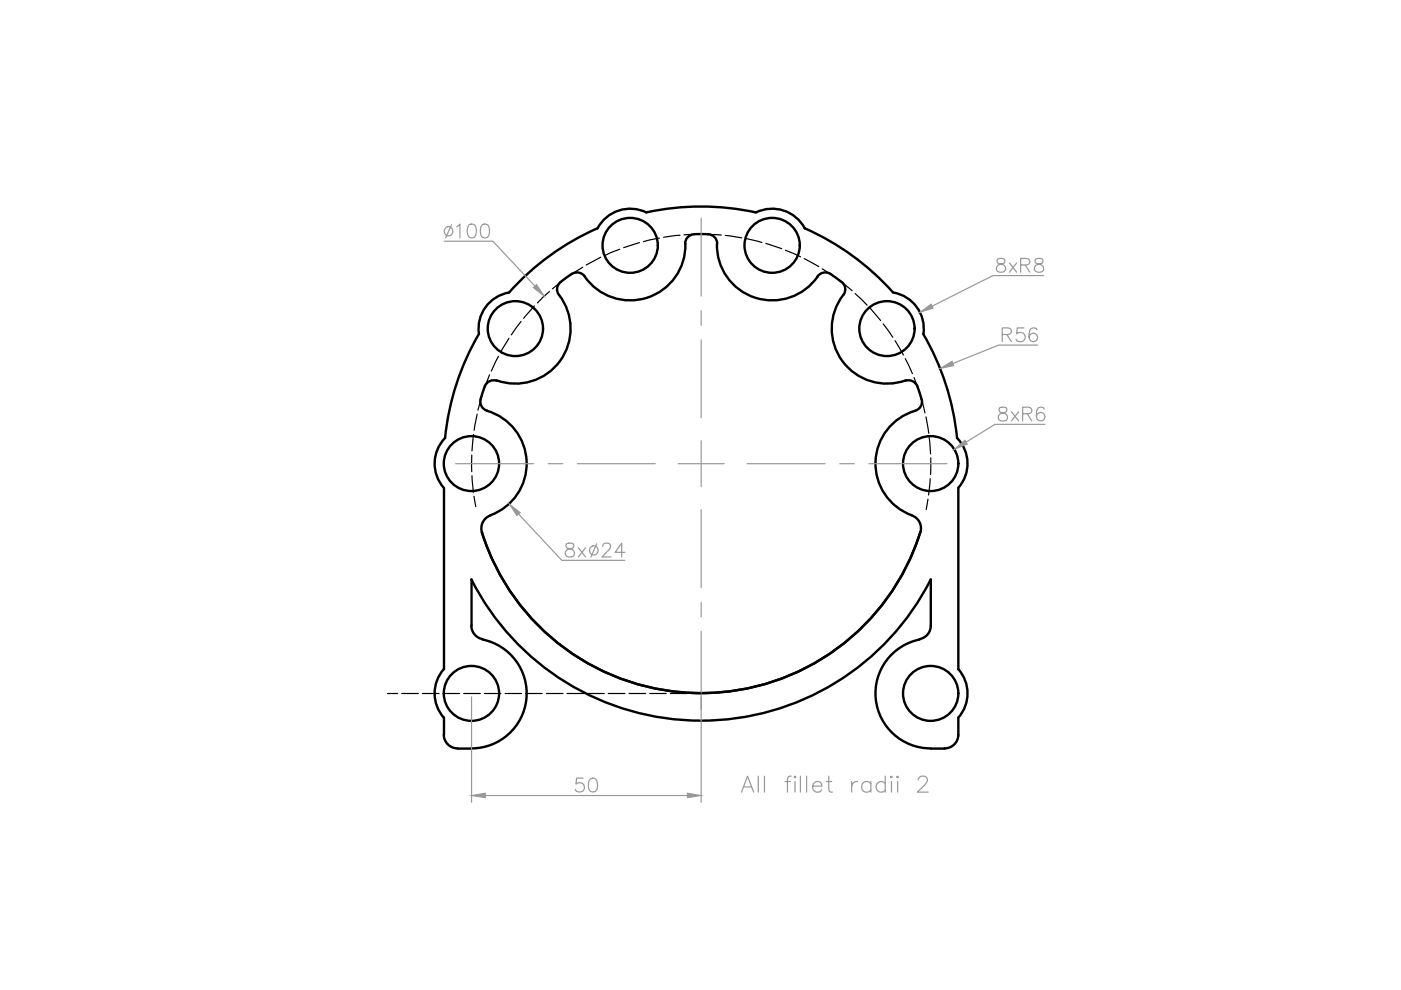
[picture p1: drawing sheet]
<svg xmlns="http://www.w3.org/2000/svg" width="297mm" height="210mm" viewBox="0 0 297 210" stroke-linecap="round" stroke-linejoin="round" font-family="sans-serif">
<!-- layer: 0 -->
<g fill="none" stroke="#000" stroke-width=".51">
<path d="M124 58.6a2.29 2.29 0 0 0-3.6 0l-1.2 .9a2.02 2.02 0 0 0-.7 3M147.2 49.7h2.9M147.2 49.7a1.89 1.89 0 0 0-1.9 2 11.7 11.7 0 0 1-8.1 11.4 11.7 11.7 0 0 1-13.3-4.5M150.1 49.7a1.94 1.94 0 0 1 1.9 2M152 51.7a11.7 11.7 0 0 0 8.1 11.4 11.7 11.7 0 0 0 13.3-4.5M170.6 48.4a54.5 54.5 0 0 1 18.7 13.6M170.6 48.4a7.9 7.9 0 0 0-10.4-3.4 54.6 54.6 0 0 0-23.1 0 7.9 7.9 0 0 0-10.4 3.4 54.1 54.1 0 0 0-18.8 13.6M173.3 58.6a2.24 2.24 0 0 1 3.6 0l1.2 .9a2 2 0 0 1 .7 3M101.5 70.8a54.5 54.5 0 0 0-7.1 22 7.8 7.8 0 0 0-.3 10.6M108 62a7.8 7.8 0 0 0-6.5 8.8M118.5 62.5a11.7 11.7 0 0 1 .2 14.1 11.7 11.7 0 0 1-13.4 4.1M178.8 62.5a11.7 11.7 0 0 0-.2 14.1 11.7 11.7 0 0 0 13.4 4.1"/>
<path d="M189.4 62a7.8 7.8 0 0 1 6.4 8.8M195.8 70.8a54.5 54.5 0 0 1 7.1 22 7.8 7.8 0 0 1 .3 10.6M101.9 84.7a1.92 1.92 0 0 0 1.4 2.4M102.8 81.9l-.9 2.8M103.2 87.1a11.6 11.6 0 0 1 8.5 10.8 11.6 11.6 0 0 1-7.7 11.3M105.3 80.7a1.98 1.98 0 0 0-2.5 1.2M192 80.7a1.98 1.98 0 0 1 2.5 1.2M194 87.1a11.6 11.6 0 0 0-8.4 10.8 11.6 11.6 0 0 0 7.7 11.3M194.5 81.9l.9 2.8M195.4 84.7a1.92 1.92 0 0 1-1.3 2.4M94.1 103.5v38.4M102.2 112.9a48.7 48.7 0 0 0 46.4 34.1 48.7 48.7 0 0 0 46.5-34.1"/>
<path d="M104 109.3a2.89 2.89 0 0 0-1.8 3.6M193.3 109.3a2.89 2.89 0 0 1 1.8 3.6M203.2 103.5v38.4a7.8 7.8 0 0 1 0 10.3v3.6a2.92 2.92 0 0 1-3 2.9 13.6 13.6 0 0 1-10.2-2.6 11.6 11.6 0 0 1-4-11.9 11.6 11.6 0 0 1 9-8.6M99.9 132.7a2.91 2.91 0 0 0 2.4 2.8M99.9 122.8a54.6 54.6 0 0 0 48.7 30 54.6 54.6 0 0 0 48.7-30M100 122.9v9.8M102.3 135.6a11.7 11.7 0 0 1 9.3 12.6 11.7 11.7 0 0 1-11.6 10.5h-3a2.92 2.92 0 0 1-2.9-2.9M197.3 122.9v9.8a2.91 2.91 0 0 1-2.3 2.8M94.1 141.9a7.7 7.7 0 0 0 0 10.3M94.1 152.2v3.6"/>
<circle cx="133.6" cy="52" r="5.8"/>
<circle cx="163.7" cy="52" r="5.8"/>
<circle cx="109.3" cy="69.7" r="5.8"/>
<circle cx="188.1" cy="69.7" r="5.8"/>
<circle cx="100" cy="98.3" r="5.8"/>
<circle cx="197.3" cy="98.3" r="5.8"/>
<circle cx="100" cy="147" r="5.8"/>
<circle cx="197.3" cy="147" r="5.8"/>
</g>
<!-- layer: dim -->
<g fill="none" stroke="#989898" stroke-width=".25">
<path d="M94.2 51.2h10.3l8.9 9.4M95.7 47.6l-1.2 2.8M96.8 48.1l.7-.6v2.9M99.5 47.6a.97 .97 0 0 1 1.4 .5 2.67 2.67 0 0 1-.3 2.2 .97 .97 0 0 1-1.4-.4 2.32 2.32 0 0 1 .3-2.3zM102.3 47.6a.98 .98 0 0 1 1.4 .5 2.5 2.5 0 0 1-.3 2.2 .98 .98 0 0 1-1.4-.4 2.5 2.5 0 0 1 .3-2.3zM148.7 46.2v16.6M211.5 54.9a.6 .6 0 0 0 .3 1 1.24 1.24 0 0 1 1.4 1.3 1.02 1.02 0 0 1-1.1 .5 1.02 1.02 0 0 1-.8-1 1.29 1.29 0 0 1 1.3-.8 .6 .6 0 0 0 .3-1l-.4-.1zM214 55.8l1.5 1.9M215.5 55.8l-1.5 1.9M216.4 56.2h1.3l.4-.2a.7 .7 0 0 0 0-1.1l-1.7-.1v2.9M217.4 56.2l.9 1.5M219.6 54.9l-.2 .6 .5 .4a1.24 1.24 0 0 1 1.4 1.3 1.02 1.02 0 0 1-1.2 .5 1.02 1.02 0 0 1-.8-1 1.41 1.41 0 0 1 1.4-.8 .6 .6 0 0 0 .3-1l-.4-.1z"/>
<path d="M221.3 58.4h-10.8l-12.9 6.5M148.7 65.9v3.1M148.7 72.1v16.5M212.5 70.9h1.2a.79 .79 0 0 0 .7-.8l-.2-.4-.5-.2h-1.2v2.9M213.5 70.9l.9 1.5M217.1 69.5h-1.4l-.2 1.3a1.03 1.03 0 0 1 1.6-.1 1.03 1.03 0 0 1-.2 1.6 1.03 1.03 0 0 1-1.5-.4M219.9 69.9a.83 .83 0 0 0-.8-.4 .83 .83 0 0 0-.8 .6 2.05 2.05 0 0 0 .3 2.2 .91 .91 0 0 0 1.3-.4 .91 .91 0 0 0-.6-1.2 .91 .91 0 0 0-1.1 .8M220 73.2h-8.3l-9.7 3.9M96.6 98.3h16.5M116.2 98.3h3.1M122.4 98.3h16.5M143.8 98.3h9.7"/>
<path d="M148.7 93.4v9.8M158.4 98.3h16.5M178 98.3h3.1M184.2 98.3h16.6M211.9 86.5a.61 .61 0 0 0 .3 .9 1.24 1.24 0 0 1 1.4 1.3 1.02 1.02 0 0 1-1.1 .6 1.02 1.02 0 0 1-.8-1 1.41 1.41 0 0 1 1.3-.9 .6 .6 0 0 0 .3-.9l-.4-.2zM214.4 87.3l1.6 2M216 87.3l-1.6 2M216.8 87.7l1.7-.1a.68 .68 0 0 0 0-1.1l-1.7-.2v3M217.8 87.7l1 1.6M221.4 86.8a.85 .85 0 0 0-1.2-.3 2.28 2.28 0 0 0 0 2.6 .91 .91 0 0 0 1.3-.4 .91 .91 0 0 0-.6-1.2 .91 .91 0 0 0-1.2 .8M221.6 90h-10.7l-6.1 3.7M110 109l9.1 9.8h13.4"/>
<path d="M120.1 115.3a.6 .6 0 0 0 .3 1 1.18 1.18 0 0 1 1.4 1.2 1.02 1.02 0 0 1-1.2 .6 1.02 1.02 0 0 1-.8-1 1.41 1.41 0 0 1 1.4-.8 .6 .6 0 0 0 .3-1l-.4-.1zM122.6 116.1l1.5 2M124.1 116.1l-1.5 2M126.5 115.3l-1.2 2.8M127.8 115.8a.65 .65 0 0 1 .5-.6h.6a.69 .69 0 0 1 .4 1.1l-1.7 1.8h2M132.5 117.1h-2.1l1.4-1.9v2.9M148.7 108v16.6M148.7 127.7v3.1M148.7 133.9v36.2M100 147.8v22.3M102.9 168.7h42.8M123.6 165h-1.4l-.1 1.3a1.03 1.03 0 0 1 1.6 0 1.03 1.03 0 0 1-.3 1.5 1.03 1.03 0 0 1-1.5-.4"/>
<path d="M125.2 165.2a.91 .91 0 0 1 1.4 .4 2.4 2.4 0 0 1-.3 2.2 .98 .98 0 0 1-1.4-.4 2.4 2.4 0 0 1 .3-2.2zM157.2 168l1.3-3.4 1.3 3.4M157.7 166.8h1.6M160.8 164.6v3.4M162.1 164.6v3.4M166.4 165.7h1.2M167.8 164.6l-.7 .1-.2 .5v2.8M168.6 164.6l.1 .1-.1 .2-.2-.2zM168.6 165.7v2.3M169.7 164.6v3.4M171 164.6v3.4M172.3 166.7h1.9a.98 .98 0 0 0-.9-1.1 .98 .98 0 0 0-1 1.1 1.07 1.07 0 0 0 .6 1.2 1.07 1.07 0 0 0 1.3-.4"/>
<path d="M175.2 165.7h1.1M175.7 164.6v2.7l.2 .5 .6 .2M180.6 165.7v2.3M181.8 165.7a1.08 1.08 0 0 0-1.2 1M184.6 166.2a1.09 1.09 0 0 0-1.6-.2 1.09 1.09 0 0 0 0 1.6 1.09 1.09 0 0 0 1.6-.1M184.6 165.7v2.3M187.7 166.2a1.09 1.09 0 0 0-1.6-.2 1.09 1.09 0 0 0 0 1.6 1.09 1.09 0 0 0 1.6-.1M187.7 164.6v3.4M189 164.6l.2 .1-.2 .2-.2-.2zM189 165.7v2.3M190.3 164.6l.2 .1-.2 .2-.2-.2zM190.3 165.7v2.3"/>
<path d="M194.7 165.4a.89 .89 0 0 1 .7-.8h.6a.86 .86 0 0 1 .5 1.3l-2 2.1h2.3"/>
<circle cx="95.1" cy="49" r=".96"/>
<circle cx="125.9" cy="116.6" r=".96"/>
</g>
<g fill="#989898" stroke="#989898" stroke-width=".21">
<path d="M108 106.9l2.3 1.8-.7 .6z"/>
<path d="M113.1 61l.7-.7 1.6 2.5z"/>
<path d="M195 66.2l2.4-1.7 .5 .8z"/>
<path d="M199.3 78.1l2.6-1.5 .3 .9z"/>
<path d="M202.3 95.3l2.3-2 .5 .9z"/>
<path d="M145.7 168.2l3 .5-3 .4z"/>
<path d="M100 168.7l2.9-.5v.9z"/>
</g>
<!-- layer: 0 -->
<g fill="none" stroke="#000" stroke-width=".25">
<path d="M119.9 59.1l-2.8 2.1M123.6 56.7l-3 1.9M127.4 54.5l-3.1 1.7M131.4 52.8l-3.2 1.4M135.6 51.4l-3.4 1.1M139.8 50.5l-3.4 .7M144.2 49.9l-3.5 .4M148.5 49.7l-3.5 .1M149.4 49.7l3.5 .1M153.8 49.9l3.5 .5M158.1 50.6l3.4 .8M162.4 51.6l3.3 1.1"/>
<path d="M166.5 53.1l3.2 1.4M170.5 54.8l3.1 1.7M174.3 57l2.9 1.9M178 59.5l2.7 2.2M103.8 79.5l-1.2 3.2M105.7 75.5l-1.5 3.2M107.9 71.7l-1.8 3M110.5 68.2l-2.1 2.8M113.3 64.9l-2.3 2.6M116.5 61.8l-2.6 2.4M181.3 62.2l2.5 2.5M184.4 65.3l2.3 2.7"/>
<path d="M187.3 68.7l2 2.8M189.8 72.2l1.7 3.1M191.9 76l1.5 3.2M100 96.5v3.5M100.4 92.1l-.3 3.5M101.2 87.8l-.7 3.4M102.3 83.6l-1 3.4M193.8 80l1.2 3.3M195.2 84.2l.9 3.4M196.3 88.4l.6 3.5M197 92.7l.3 3.5M197.3 97.1v3.5"/>
<path d="M100.1 100.9l.3 3.5M100.5 105.2l.4 2.2M196.8 105.8l-.4 2.2M197.2 101.5l-.3 3.5M82.2 147h2.1M85.2 147h3.5M89.6 147h3.5M93.9 147h3.5M98.3 147h3.5M102.7 147h3.5M107.1 147h3.5M111.4 147h3.6"/>
<path d="M115.9 147h3.5M120.2 147h3.5M124.6 147h3.5M129 147h3.5M133.4 147h3.5M137.7 147h3.6M142.1 147h3.6M146.5 147h2.2"/>
</g>
</svg>
